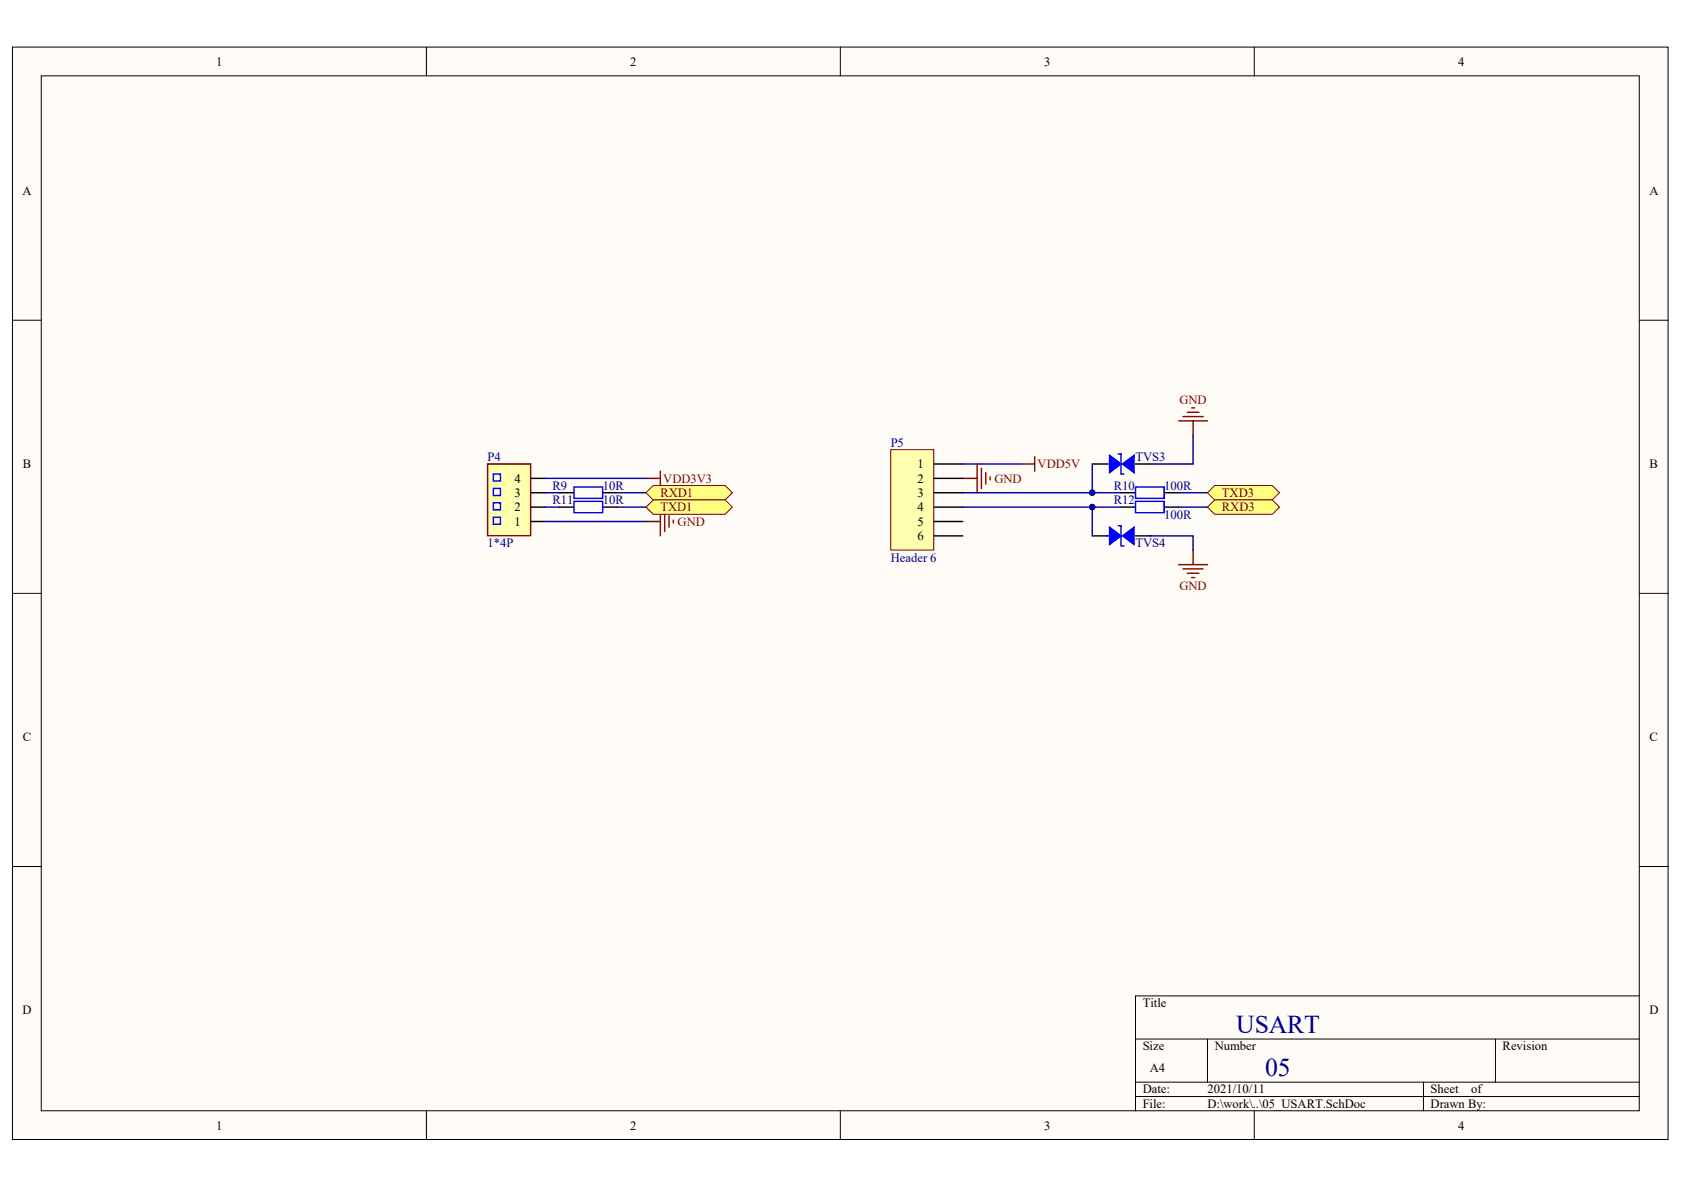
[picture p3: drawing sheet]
<svg xmlns="http://www.w3.org/2000/svg" width="297mm" height="210mm" viewBox="0 0 297 210" stroke-linecap="round" stroke-linejoin="round" font-family="sans-serif">
<defs><g id="words">
<g font-size="4.5" fill="#000080">
<text x="218.1" y="182.3">USART</text>
<text x="223.1" y="189.9">05</text>
</g>
<g font-size="2.2">
<text x="38.2" y="11.6">1</text>
<text x="111.2" y="11.6">2</text>
<text x="184.2" y="11.6">3</text>
<text x="257.2" y="11.6">4</text>
<text x="4" y="34.4">A</text>
<text x="290.9" y="34.4">A</text>
<text x="4" y="82.6">B</text>
<text x="161.8" y="82.6">1</text>
<text x="291" y="82.6">B</text>
<text x="90.7" y="87.7">3</text>
<text x="90.7" y="85.1">4</text>
<text x="161.8" y="85.1">2</text>
<text x="161.8" y="87.7">3</text>
<text x="90.7" y="92.8">1</text>
<text x="90.7" y="90.2">2</text>
<text x="161.8" y="90.2">4</text>
<text x="161.8" y="92.8">5</text>
<text x="161.8" y="95.3">6</text>
<text x="4" y="130.7">C</text>
<text x="291" y="130.7">C</text>
<text x="4" y="178.9">D</text>
<text x="201.6" y="177.7">Title</text>
<text x="290.9" y="178.9">D</text>
<text x="201.6" y="185.3">Size</text>
<text x="214.3" y="185.3">Number</text>
<text x="265" y="185.3">Revision</text>
<text x="202.8" y="189.1">A4</text>
<text x="201.6" y="192.9">Date:</text>
<text x="201.6" y="195.4">File:</text>
<text x="213" y="192.9">2021/10/11</text>
<text x="213" y="195.4">D:\work\..\05_USART.SchDoc</text>
<text x="252.4" y="192.9">Sheet</text>
<text x="252.4" y="195.4">Drawn By:</text>
<text x="259.5" y="192.9">of</text>
<text x="38.2" y="199.2">1</text>
<text x="111.2" y="199.2">2</text>
<text x="184.2" y="199.2">3</text>
<text x="257.2" y="199.2">4</text>
</g>
<g font-size="2.2" fill="#800000">
<text x="208" y="71.2">GND</text>
<text x="183" y="82.6">VDD5V</text>
<text x="116.5" y="87.7">RXD1</text>
<text x="117" y="85.1">VDD3V3</text>
<text x="175.4" y="85.1">GND</text>
<text x="215.5" y="87.7">TXD3</text>
<text x="116.5" y="90.2">TXD1</text>
<text x="119.5" y="92.8">GND</text>
<text x="215.5" y="90.2">RXD3</text>
<text x="208" y="104.1">GND</text>
</g>
<g font-size="2.2" fill="#000080">
<text x="86" y="81.3">P4</text>
<text x="157.1" y="78.8">P5</text>
<text x="200.3" y="81.3">TVS3</text>
<text x="97.4" y="89">R11</text>
<text x="97.4" y="86.4">R9</text>
<text x="106.3" y="89">10R</text>
<text x="106.3" y="86.4">10R</text>
<text x="196.5" y="89">R12</text>
<text x="196.5" y="86.4">R10</text>
<text x="205.4" y="86.4">100R</text>
<text x="205.4" y="91.5">100R</text>
<text x="86" y="96.6">1*4P</text>
<text x="157.1" y="99.1">Header 6</text>
<text x="200.3" y="96.6">TVS4</text>
</g>
</g></defs>
<g fill="#fffcf8" stroke="#000" stroke-width=".18">
<path d="M2.2 8.3h292v192.7h-292z"/>
<path d="M7.3 13.4h281.8v182.5h-281.8z"/>
</g>
<g fill="none" stroke="#000" stroke-width=".18">
<path d="M75.2 8.3v5.1M148.2 8.3v5.1M221.2 8.3v5.1M2.2 56.5h5.1M289.2 56.5h5.1M2.2 104.7h5.1M289.2 104.7h5.1M2.2 152.8h5.1M289.2 152.8h5.1M289.2 175.7h-88.9v20.3M75.2 196v5M148.2 196v5"/>
<path d="M200.3 183.3h88.9M200.3 190.9h88.9M200.3 193.4h88.9M213 183.3v7.6M221.2 196v5M251.1 190.9v5.1M263.8 183.3v7.6"/>
</g>
<path d="M192.7 94.5h2.5M192.7 81.8h2.5M197.7 89.5h2.6M197.7 86.9h2.6M200.3 94.5h2.5M200.3 81.8h2.5M205.4 89.5h2.5M205.4 86.9h2.5" fill="none" stroke="#000" stroke-width=".25"/>
<path d="M195.2 94.5h.8M195.2 81.8h.8M197.2 80.1h.5v3.5h.6M197.2 92.7h.5v3.6h.6M197.2 94.5h.5M197.2 81.8h.5M200.3 88.4h5v2h-5zM200.3 85.9h5v2h-5z" fill="none" stroke="#00f" stroke-width=".25"/>
<g fill="#00f" stroke="#00f" stroke-width=".25">
<path d="M195.7 93l2 1.5-2 1.5z"/>
<path d="M198 94.5l2-1.5v3z"/>
<path d="M195.7 80.3l2 1.5-2 1.6z"/>
<path d="M198 81.8l2-1.5v3.1z"/>
</g>
<path d="M180 81.8h2.5M182.5 80.6v2.5" fill="none" stroke="#800000" stroke-width=".25"/>
<g fill="#ffff80" stroke="#800000" stroke-width=".18">
<path d="M213 86.9l1.3-1.3h10.1l1.3 1.3-1.3 1.3h-10.1z" fill-rule="evenodd"/>
<path d="M213 89.5l1.3-1.3h10.1l1.3 1.3-1.3 1.2h-10.1z" fill-rule="evenodd"/>
</g>
<g fill="none" stroke="#800000" stroke-width=".25">
<path d="M207.9 74.2h5.1M208.7 73.5h3.5M209.4 72.7h2.1M210.2 72h.5M210.4 74.2v2.6M113.9 92h2.6M113.9 84.4h2.6M116.5 83.1v2.5M116.5 89.5v5M117.2 90.2v3.6M118 91v2M118.8 91.7v.5"/>
<path d="M207.9 99.6h5.1M210.4 97.1v2.5M208.7 100.4h3.5M209.4 101.1h2.1M210.2 101.9h.5"/>
</g>
<path d="M98.7 89.5h2.5M98.7 86.9h2.5M106.3 89.5h2.6M106.3 86.9h2.6" fill="none" stroke="#000" stroke-width=".25"/>
<path d="M101.2 88.4h5.1v2h-5.1zM101.2 85.9h5.1v2h-5.1z" fill="none" stroke="#00f" stroke-width=".25"/>
<g fill="#ffff80" stroke="#800000" stroke-width=".18">
<path d="M113.9 86.9l1.3-1.3h12.7l1.3 1.3-1.3 1.3h-12.7z" fill-rule="evenodd"/>
<path d="M113.9 89.5l1.3-1.3h12.7l1.3 1.3-1.3 1.2h-12.7z" fill-rule="evenodd"/>
</g>
<path d="M86 81.8h7.6v12.7h-7.6z" fill="#ffffb0" stroke="#800000" stroke-width=".25"/>
<g fill="#fff" stroke="#00f" stroke-width=".25">
<path d="M87 86.2h1.3v1.2h-1.3z"/>
<path d="M87 83.6h1.3v1.3h-1.3z"/>
<path d="M87 88.7h1.3v1.2h-1.3z"/>
<path d="M87 91.2h1.3v1.3h-1.3z"/>
</g>
<path d="M93.6 92h2.6M93.6 89.5h2.6M93.6 86.9h2.6M93.6 84.4h2.6" fill="none" stroke="#000" stroke-width=".25"/>
<path d="M96.2 84.4h17.7M108.9 89.5h5M108.9 86.9h5M169.8 81.8h10.2M192.7 81.8v5.1h5M197.7 89.5h-5v5M202.8 94.5h.1M207.9 89.5h5.1M207.9 86.9h5.1" fill="none" stroke="#0000bf" stroke-width=".25"/>
<path d="M210.4 76.8v5h-7.6M96.2 92h17.7M96.2 86.9h2.5M96.2 89.5h2.5M169.8 86.9h22.9M169.8 89.5h22.9M202.8 94.5h7.6v2.6" fill="none" stroke="#000080" stroke-width=".25"/>
<path d="M169.8 84.4h2.6M172.4 81.8v5.1M173.1 82.6v3.6M173.9 83.4v2M174.6 84.1v.5" fill="none" stroke="#800000" stroke-width=".25"/>
<path d="M157.1 79.3h7.6v17.7h-7.6z" fill="#ffffb0" stroke="#800000" stroke-width=".18"/>
<path d="M164.7 81.8h5.1M164.7 84.4h5.1M164.7 86.9h5.1M164.7 89.5h5.1M164.7 92h5.1M164.7 94.5h5.1" fill="none" stroke="#000" stroke-width=".25"/>
<g fill="#000080" stroke="#000080" stroke-width=".18">
<circle cx="192.7" cy="89.4" r=".49"/>
<circle cx="192.7" cy="86.9" r=".49"/>
</g>
<use href="#words"/>
</svg>
